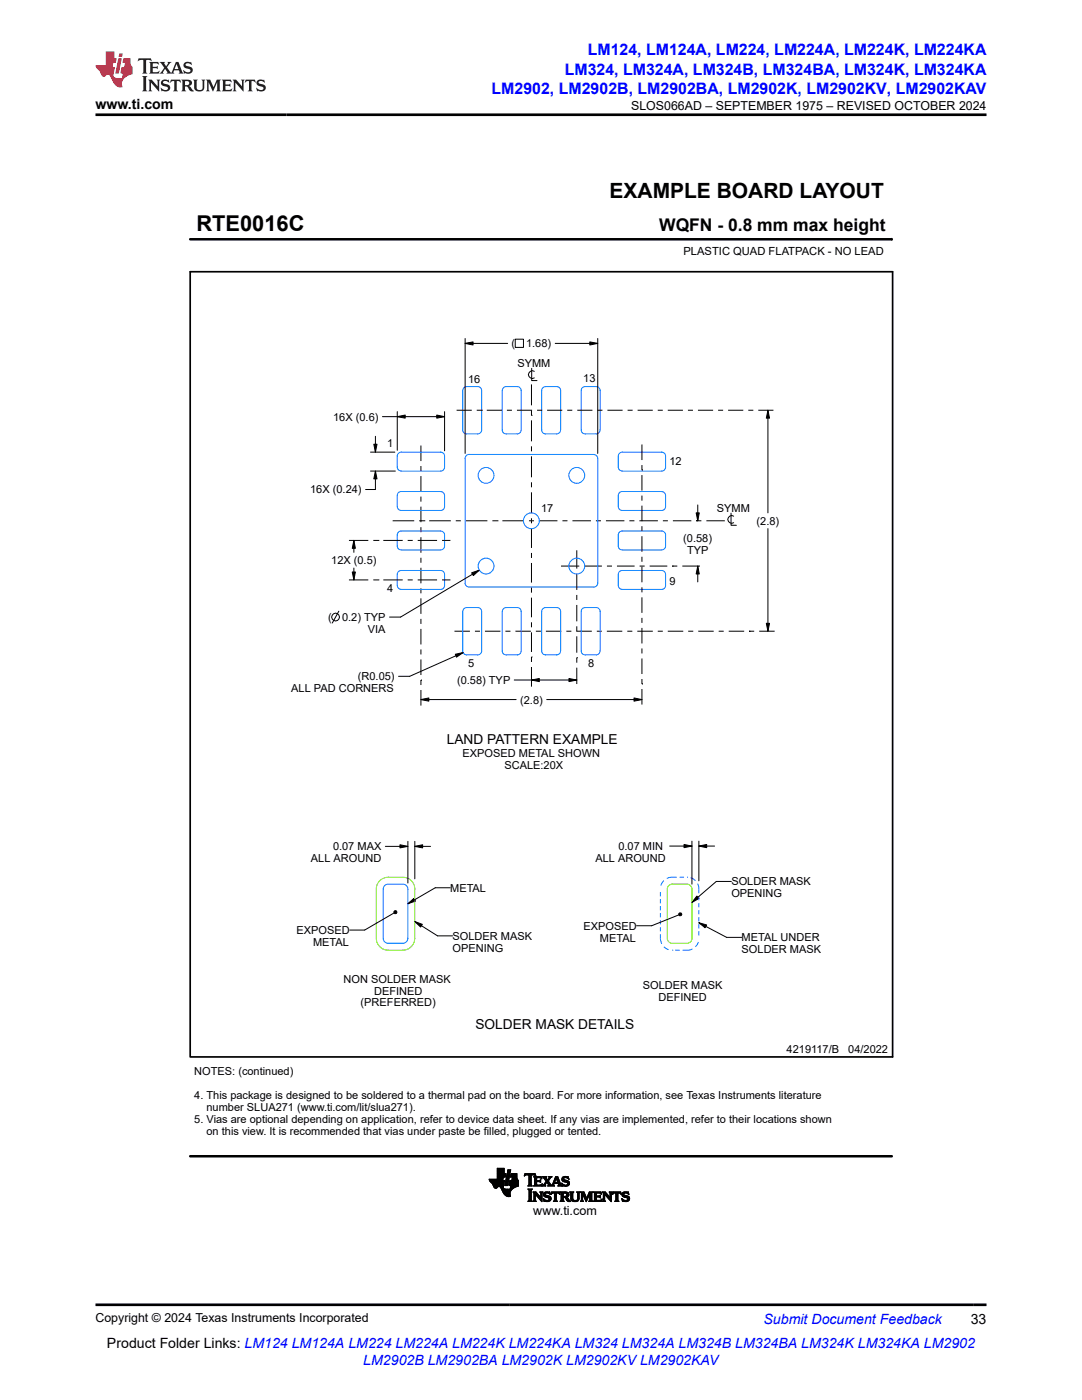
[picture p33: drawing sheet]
<svg xmlns="http://www.w3.org/2000/svg" width="216mm" height="279mm" viewBox="0 0 216 279" stroke-linecap="round" stroke-linejoin="round" font-family="sans-serif">
<defs><g id="words">
<text font-size="4.4" x="39.2" y="46.2">RTE0016C</text>
<text font-size="4.2" x="121.6" y="39.5">EXAMPLE BOARD LAYOUT</text>
<text font-size="3.5" x="131.5" y="46.2">WQFN - 0.8 mm max height</text>
<g font-size="3.2" fill="#00f">
<text x="117.3" y="11.1">LM124, LM124A, LM224, LM224A, LM224K, LM224KA</text>
<text x="112.7" y="14.9">LM324, LM324A, LM324B, LM324BA, LM324K, LM324KA</text>
<text x="98.1" y="18.7">LM2902, LM2902B, LM2902BA, LM2902K, LM2902KV, LM2902KAV</text>
</g>
<g font-size="2.8">
<text x="19" y="21.8">www.ti.com</text>
<text x="21.4" y="269">Product Folder Links: LM124 LM124A LM224 LM224A LM224K LM224KA LM324 LM324A LM324B LM324BA LM324K LM324KA LM2902</text>
<text x="193.7" y="264.2">33</text>
</g>
<g font-size="2.8" fill="#00f">
<text x="152.4" y="264.2">Submit Document Feedback</text>
<text x="72.5" y="272.4">LM2902B LM2902BA LM2902K LM2902KV LM2902KAV</text>
</g>
<g font-size="2.7">
<text x="89.2" y="148.6">LAND PATTERN EXAMPLE</text>
<text x="94.9" y="205.4">SOLDER MASK DETAILS</text>
</g>
<g font-size="2.5">
<text x="125.9" y="21.9">SLOS066AD – SEPTEMBER 1975 – REVISED OCTOBER 2024</text>
<text x="106.4" y="242.5">www.ti.com</text>
<text x="19" y="263.9">Copyright © 2024 Texas Instruments Incorporated</text>
</g>
<g font-size="2.2">
<text x="136.4" y="50.9">PLASTIC QUAD FLATPACK - NO LEAD</text>
<text x="102.1" y="69.3">(</text>
<text x="105" y="69.3">1.68)</text>
<text x="93.4" y="76.4">16</text>
<text x="103.3" y="73.2">SYMM</text>
<text x="116.4" y="76.3">13</text>
<text x="66.5" y="83.9">16X (0.6)</text>
<text x="77.3" y="89.3">1</text>
<text x="133.6" y="92.8">12</text>
<text x="61.9" y="98.5">16X (0.24)</text>
<text x="108" y="102.2">17</text>
<text x="143" y="102.1">SYMM</text>
<text x="151" y="104.7">(2.8)</text>
<text x="66.1" y="112.6">12X (0.5)</text>
<text x="136.4" y="108.2">(0.58)</text>
<text x="137.1" y="110.5">TYP</text>
<text x="77.3" y="118.1">4</text>
<text x="133.6" y="116.7">9</text>
<text x="65.4" y="123.9">(</text>
<text x="68.3" y="123.9">0.2) TYP</text>
<text x="73.4" y="126.3">VIA</text>
<text x="71.4" y="135.8">(R0.05)</text>
<text x="91.2" y="136.5">(0.58) TYP</text>
<text x="93.5" y="133.1">5</text>
<text x="117.4" y="133.2">8</text>
<text x="58.1" y="138.1">ALL PAD CORNERS</text>
<text x="103.8" y="140.4">(2.8)</text>
<text x="92.3" y="151">EXPOSED METAL SHOWN</text>
<text x="100.6" y="153.4">SCALE:20X</text>
<text x="62" y="172.1">ALL AROUND</text>
<text x="66.4" y="169.7">0.07 MAX</text>
<text x="118.8" y="172">ALL AROUND</text>
<text x="123.4" y="169.6">0.07 MIN</text>
<text x="89.8" y="178">METAL</text>
<text x="145.9" y="176.7">SOLDER MASK</text>
<text x="145.9" y="179.1">OPENING</text>
<text x="116.4" y="185.5">EXPOSED</text>
<text x="59.2" y="186.4">EXPOSED</text>
<text x="62.5" y="188.8">METAL</text>
<text x="90.3" y="187.6">SOLDER MASK</text>
<text x="90.3" y="189.9">OPENING</text>
<text x="119.7" y="187.9">METAL</text>
<text x="148" y="187.9">METAL UNDER</text>
<text x="148" y="190.2">SOLDER MASK</text>
<text x="68.6" y="196.1">NON SOLDER MASK</text>
<text x="128.3" y="197.4">SOLDER MASK</text>
<text x="72" y="200.8">(PREFERRED)</text>
<text x="74.6" y="198.5">DEFINED</text>
<text x="131.4" y="199.7">DEFINED</text>
<text x="38.8" y="214.6">NOTES: (continued)</text>
<text x="157" y="210.1">4219117/B</text>
<text x="169.3" y="210.1">04/2022</text>
<text x="38.8" y="219.3">4. This package is designed to be soldered to a thermal pad on the board. For more information, see Texas Instruments literature</text>
<text x="41.2" y="221.7">number SLUA271 (www.ti.com/lit/slua271).</text>
<text x="38.8" y="224.1">5. Vias are optional depending on application, refer to device data sheet. If any vias are implemented, refer to their locations shown</text>
<text x="41.2" y="226.4">on this view. It is recommended that vias under paste be filled, plugged or tented.</text>
</g>
</g></defs>
<g fill="none" stroke="#000" stroke-width=".2">
<path d="M37.9 47.8h140.1M178 47.6v.4M92.8 68.5l1.6-.3v.7zM92.8 67.6v22.9M92.8 68.5h8.5M102.8 67.7h1.7v1.6h-1.7zM106.1 76.7v4.2M106.1 73.5v2.5h1.1M106.6 74.1a.77 .77 0 0 0-1.2 .7 .77 .77 0 0 0 1.2 .6M110.8 68.5h8.5M117.7 68.2l1.6 .3-1.6 .4zM119.3 67.6v22.9"/>
<path d="M73.9 94h5M73.9 90.2h4.9M74.6 88.7h.6l-.3 1.5zM74.9 94l.3 1.6h-.6zM74.9 87.1v3.1M74.9 94v3.7h-2M76.3 83.2h12.4M79.3 83.2l1.5-.4v.7zM79.3 82.2v7.7M84 88.9v3.1M84 93v1M84 95v3.1"/>
<path d="M84 99.1v1M87.1 82.8l1.6 .4-1.6 .3zM88.7 82.2v7.8M91.1 81.9h3M95.1 81.9h1M96.1 81.9h.1M97.1 81.9h3.1M101.2 81.9h1M103.2 81.9h3M106.1 82.9h.1M106.1 81.9v1M106.1 83.9v4.2"/>
<path d="M106.1 89.1v1M106.1 91.1v4.2M106.1 96.3v1M106.1 98.3v4.1M107.2 81.9h1M109.2 81.9h3M113.2 81.9h1M115.2 81.9h3M119.2 81.9h1M121.2 81.9h3M125.2 81.9h1M127.2 81.9h3.1"/>
<path d="M128.1 93.8h.1M128.1 88.7v3.1M128.1 92.8v1M128.1 94.8v3.1M128.1 98.9v1M131.3 81.9h1M133.3 81.9h3M137.3 81.9h1M139.3 81.9h3M143.3 81.9h1M145.3 81.9h3M149.3 81.9h1"/>
<path d="M151.3 81.9h3M153.2 81.9l.4 1.6h-.7zM153.2 81.9v20.5M69.6 115.7h3.9M69.6 107.9h3.9M70.3 114.2h.6l-.3 1.5zM70.6 107.9l.3 1.5h-.6zM70.6 107.9v2.3M70.6 113.4v2.3M74.5 115.7h1M74.5 107.9h1M75.5 115.7h.1"/>
<path d="M75.5 107.9h.1M76.5 115.7h3.8M76.5 107.9h3.8M78.3 103.9h4.3M81.3 115.7h1M81.3 107.9h1M83.3 115.7h3.9M83.3 107.9h3.9M83.6 103.9h1M84 101.1v3.1M84 105.2v1M84 107.2v3.1"/>
<path d="M84 111.3v1M84 113.3v3.1M84 117.4v1M84 119.4v3.1M84.6 103.9h.1M85.6 103.9h4.3M88.2 115.7h1.7M88.2 107.9h1.7M90.9 103.9h1M92.9 103.9h4.3M94.1 114.3l1.5-.5-1.2 1.1zM95.6 113.8l-15.7 9.4h-2.2"/>
<path d="M98.2 103.9h1M99.2 103.9h.1M100.3 103.9h4.3M105.6 103.9h1M106.1 103.4v1M106.1 105.4v4M106.1 110.4v1M106.1 112.4v3.9M106.1 117.3v1M106.1 119.3v3.9M107.6 103.9h3.6M112 113h3.6"/>
<path d="M112.2 103.9h1M114.2 103.9h3.7M115.1 109.8v3.7M115.1 114.5v3.2M115.1 118.7v1M116.6 113h3.5M118.9 103.9h1M120.9 103.9h3.7M121.1 113h1M123.1 113h3.5M125.6 103.9h1M127.6 103.9h3.7"/>
<path d="M127.6 113h1M128.1 100.9v3.1M128.1 105v1M128.1 107v3.1M128.1 111.1v1M128.1 113.1v3.1M128.1 117.2v1M128.1 119.2v3.1M129.6 113h3.6M132.3 103.9h1M134.2 113h.1M134.2 113h1"/>
<path d="M134.3 103.9h3.7M136.2 113h3.5M138.9 102.4h.6l-.3 1.5zM139 103.9h.1M139 103.9h1M139.2 113l.3 1.6h-.6zM139.2 100.8v3.1M139.2 113v3.1M141 103.9h3.6M145.9 102.4v2.4h1M146.4 103a.77 .77 0 0 0-1.2 .7 .77 .77 0 0 0 1.2 .6M153.2 105.5v20.5"/>
<path d="M67.6 122l-1.3 2.3M84 139.6l1.6-.3v.6zM84 135.7h.1M84 123.5v1M84 125.5v3.1M84 129.6v1M84 131.6v3.1M84 135.7v1M84 137.7v3.1M84 139.6h19M90.7 126h3.1M90.8 130.6l1.6-.4-1.3 1z"/>
<path d="M92.4 130.2l-10.7 4.8h-2.2M94.8 126h1M96.8 126h3.1M100.9 126h1M102.6 135.7h12.5M102.9 126h3M106.1 135.7l1.5-.3v.6zM106.1 131.1h.1M106.1 124.2v1M106.1 126.2v3.9M106.1 131.1v1M106.1 133.1v3.9"/>
<path d="M106.9 126h1M108.9 126h3.1M109.1 139.6h19M113 126h1M113.5 135.4l1.6 .3-1.6 .3zM115 126h3.1M115.1 131.3h.1M115.1 120.7v3.3M115.1 125v1M115.1 127v3.3M115.1 131.3v1M115.1 133.3v3.2"/>
<path d="M119.1 126h1M121.1 126h3.1M125.2 126h1M126.5 139.3l1.6 .3-1.6 .3zM127.2 126h3.1M128.1 136.5h.1M128.1 123.3v1M128.1 125.3v3.1M128.1 129.4v1M128.1 131.4v3.1M128.1 135.5v1M128.1 137.5v3.1"/>
<path d="M131.3 126h1M133.3 126h3M137.3 126h1M139.3 126h3.1M143.4 126h1M145.4 126h3.1M149.5 126h.1M149.5 126h1M151.5 126h3.1M152.9 124.4h.7l-.4 1.6zM76.9 168.9h4.5M79.8 168.6l1.6 .3-1.6 .3z"/>
<path d="M81.4 167.9v8.3M82.8 168.9l1.5-.3v.6zM82.8 167.9v7.5M82.8 168.9h3.1M89.8 177.2h-3l-5.4 3.2M133.6 168.9h4.5M136.5 168.5l1.6 .4-1.6 .3zM138.1 167.9v8.6M139.1 178.8l.4 .5-1.4 .8zM139.5 168.9l1.5-.4v.7zM139.5 167.9v7.9M139.5 168.9h3.1"/>
<path d="M145.9 175.9h-3l-4.8 4.2M78.6 181.9l.2-.2 .3 .1 .1 .3-.1 .2-.3 .1-.2-.2zM78.6 182.2l-5.8 3.4h-3M81.4 180.4l1.2-1.1 .3 .5zM82.8 183.9l1.5 .6-.4 .5zM82.8 183.9l4.5 2.9h3M135.4 182.6l-5.4 2.2h-3M135.5 182.3l.2-.1h.2l.2 .3-.2 .2-.2 .1-.2-.2zM139.5 184.2l1.5 .4-.3 .6zM139.5 184.2l5.5 2.9h3M97.6 235.4h2.7M97.6 235.5h2.7"/>
<path d="M97.7 235.6h2.6M97.7 235.6h3M97.7 235.7h3M97.8 235.8h2.9M97.8 235.8h2.8M97.9 235.9h2.7M98 236h2.6M98.1 236.1h2.5M98.2 236.2h2.4M98.2 236.3h2.4M98.3 236.3h2.3M98.3 236.4h2.2"/>
<path d="M98.4 236.4h2.1M98.4 236.5h2.1M98.4 236.6h2.1M98.5 236.7h2M98.5 236.8h2M98.5 236.8h.9M98.5 236.9h.8M98.6 236.9h.7M98.6 237h.6M98.7 237.1h.4M98.8 237.1h.2M99.2 235.3h1.2"/>
<path d="M99.2 235.2h1.2M99.2 235.1h1.2M99.2 235h1.2M99.2 234.2h1.8l-.2 .7h-1.6M99.2 234.9h1.6M99.2 234.8h1.6M99.2 234.8h1.7M99.2 234.7h1.7M99.2 234.6h1.7M99.2 234.5h1.7M99.2 234.4h1.7M99.2 234.3h1.7"/>
<path d="M99.2 234.3h1.8M99.2 234.1h1.4M99.2 234h1.4M99.2 233.9h1.4M99.2 233.8h1.4M99.2 233.7h1.4M99.2 233.6h1.4M99.2 233.5h1.4M99.2 233.4h1.4M99.2 233.3h1.4M99.2 233.2h1.4M99.7 236.8h.7"/>
<path d="M99.8 236.9h.6M99.9 236.9h.5M99.9 237h.5M100 237.1h.5M100 237.2h.5M100.1 237.3h.5M100.1 237.3h.9M100.1 237.4h2.1M100.1 237.4h2M100.2 237.5h1.8M100.2 237.6h1.8M100.3 237.7h1.6"/>
<path d="M100.3 237.8h1.6M100.3 237.8h1.5M100.3 235.4l-2.7-.1 1.1 1.8 .3 .1 .4-.4h.4l.8 1.5 .6 .5h.7l-.1-.9 .6-.7M100.4 237.9h1.4M100.4 238h1.4M100.4 234.9l-.1 .7h.4l-.2 1M100.5 238.1h1.3M100.5 236.6l-.1 .5 .2 .2h1.6M100.5 238.2h1.3M100.6 238.3h1.2M100.6 234.2v-1h-1.4v2.1M100.7 238.4h1.1"/>
<path d="M100.8 236.6h.5M100.8 236.5h.5M100.8 236.4h.5M100.8 238.5h1M100.8 236.3h.6M100.8 236.2h.6M100.8 236.1h.6M100.9 236.1h.5M100.9 236h.5M100.9 238.6h.9M100.9 235.9h.5M100.9 235.8h.5"/>
<path d="M100.9 235.8h.6M100.9 235.7h.6M100.9 235.6h.6M101 238.6h.8M101 235.5h.5M101 235.4h.5M101 235.3h.5M101 235.3h.6M101 235.2h.6M101 235.1h.6M101.1 238.7h.8M101.1 235h.5"/>
<path d="M101.1 234.9h.5M101.1 234.8h.5M101.1 234.8h.6M101.1 234.7h.6M101.1 234.6h.6M101.2 234.5h.5M101.2 234.4h.5M101.2 238.8h.7M101.2 234.3h.5M101.2 234.2h.6l-.5 2.4h-.6zM101.2 234.3h.6M101.3 233.9h.5"/>
<path d="M101.3 233.8h.5M101.3 233.8h.6M101.3 233.7h.6M101.3 233.6h.6M101.4 233.5h.5l-.1 .5h-.5zM101.4 233.5h.5M101.5 238.8h.1M101.6 236.5h1.9M101.6 236.4h1.9M101.6 236.3v.3h.3l-.1 .7M101.6 236.6h1.9M101.6 236.3h1.9"/>
<path d="M101.6 236.2h1.9M101.6 236.1h1.9M101.6 236h1.9M101.7 235.9h1.8M101.7 235.8h1.8M101.7 235.7h1.8M101.7 235.6h1.8M101.8 237.3h.5M101.8 237.2h.6M101.8 237.1h.7M101.8 237.1h.8M101.9 237h.8"/>
<path d="M101.9 236.9h.9M101.9 236.9h1M101.9 234.9h1.2M101.9 234.8h1.2M101.9 236.8h1.2M101.9 236.8h1.4M101.9 236.7h1.6M101.9 234.7h1.2M101.9 234.6h1.2M101.9 236.6h1.6M101.9 234.5h1.2M102 234.4h1.1"/>
<path d="M102 234.3h1.1M102 234.2h1.1v.7h-1.2zM102.1 235.6h1.3M102.2 235.5h1.2M102.2 235.4h1.1M102.2 235.3h1M102.2 235.2h1M102.2 235.1h1M102.2 235.1h.9M102.3 234.9l-.2 .7h-.4l-.1 .7M102.3 235h.8M103.1 234.9l.4 .7v1.1"/>
<path d="M103.5 236.7l-1.1 .5M104.6 234.7l.4-.2h.5l.1 1.9M104.6 234.7l.2-.5h2l.1 .5-.3-.2-.6 .1v1.8M104.6 234.6h.1M104.7 234.5h.2M104.7 234.5h2.2M104.7 234.4h2.1M104.7 234.3h2.1M105.4 239.8h.8M105.4 236.7h.8M105.4 237.4h.8M105.5 239.7h.6"/>
<path d="M105.5 236.6h.5M105.5 237.5h.6M105.5 236.5h.5M105.5 234.5h.5M105.6 236.4l-.2 .3M105.6 239.6h.4M105.6 236.4h.4M105.6 236.3h.4M105.6 236.2h.4M105.6 236.1h.4M105.6 236h.4M105.6 235.9h.4"/>
<path d="M105.6 235.8h.4M105.6 235.7h.4M105.6 235.6h.4M105.6 235.5h.4M105.6 235.4h.4M105.6 235.3h.4M105.6 235.2h.4M105.6 235.1h.4M105.6 235h.4M105.6 234.9h.4M105.6 234.8h.4M105.6 234.7h.4"/>
<path d="M105.6 234.6h.4M105.6 239.5v-2l-.2-.2h.8l-.2 .2v2M105.6 239.5l-.2 .3h.8l-.2-.3M105.6 239.5h.4M105.6 239.4h.4M105.6 239.3h.4M105.6 239.2h.4M105.6 239.1h.4M105.6 239h.4M105.6 238.9h.4M105.6 238.8h.4M105.6 238.7h.4"/>
<path d="M105.6 238.6h.4M105.6 238.5h.4M105.6 238.4h.4M105.6 238.3h.4M105.6 238.2h.4M105.6 238.1h.4M105.6 238h.4M105.6 237.9h.4M105.6 237.8h.4M105.6 237.7h.4M105.6 237.6h.4M105.6 237.5h.4"/>
<path d="M106 236.4l.2 .3M106.4 239.8h.6M106.4 237.9h.6M106.5 238h.5M106.5 236.7h1.6M106.5 239.7h.4M106.5 238.1h.6M106.6 239.5l-.2 .3h.6l-.2-.3M106.6 239.6h.2M106.6 239.5h.2M106.6 239.4h.2M106.6 239.3h.2"/>
<path d="M106.6 239.2h.2M106.6 239.1h.2M106.6 239h.2M106.6 238.9h.2M106.6 238.8h.2M106.6 238.7h.2M106.6 238.6h.2M106.6 238.5h.2M106.6 238.4h.2M106.6 238.3h.7M106.6 238.2h.6M106.6 234.9h1.4"/>
<path d="M106.6 236.6h1.5M106.7 235h1.3M106.7 236.4l-.2 .3M106.7 235.6h1l.2-.1v.5l-.2-.2-1 .1M106.7 236.5h.4M106.7 236.4h.4M106.7 236.3h.4M106.7 236.2h.4M106.7 236.1h.4M106.7 236h.4M106.7 235.8h1.2M106.7 235.7h1.2"/>
<path d="M106.7 235.5h.4M106.7 235.4h.4M106.7 235.3h.4M106.7 235.2h.4M106.7 235.1h.4M106.7 234.5h.2M106.8 238.4h.1M106.8 238.4l1.4 1.4v-1.7l.1-.2h-.6l.2 .2v.9M106.8 234.6h.1M106.8 238.4v1.1M106.9 238.4h.5M107 238.5h.5"/>
<path d="M107 238.6h.6M107.1 235.8v.7h.8l.3-.3-.1 .5h-1.6M107.1 238.7h.6M107.2 238.8h.5M107.3 238.9h.5M107.3 239h.9M107.4 239h.8M107.5 239.1h.7M107.6 239.2h.6M107.7 239.3h.5M107.7 235.6h.2M107.7 239.4h.5"/>
<path d="M107.7 237.9h.6M107.8 235.9h.1M107.8 239.5h.4M107.8 236.5h.3M107.8 235.5h.1M107.8 236h.1M107.8 235.1h.3M107.8 238h.4M107.9 239.6h.3M107.9 239l-1-1.1h-.5l.2 .2v1.4M107.9 239h.1M107.9 238.1h.3"/>
<path d="M107.9 238.9h.3M107.9 238.8h.3M107.9 238.7h.3M107.9 238.6h.3M107.9 238.5h.3M107.9 238.4h.3M107.9 238.3h.3M107.9 238.2h.3M108 239.7h.2M108 235.2h.1M108 236.4h.2M108 239.8h.2"/>
<path d="M108.1 235.3h.1M108.1 235.3l-.4-.3-.6 .1v.5M108.1 235.3l-.1-.5h-1.5l.2 .2v1.4M108.1 236.3h.1M108.2 236.7h.7M108.3 234.9h.7M108.4 236.6h.4M108.4 239.3h.2M108.4 235h.6M108.4 239.4h.3M108.4 238.4h.4M108.5 238.5h.4"/>
<path d="M108.5 238.3h.3M108.5 236.5h.3M108.5 239.5h.3M108.5 238.6h.8M108.5 235.1h.5M108.5 239.6h.6M108.5 238.2h.4M108.5 239.7h1.3M108.5 238.7h1.1M108.5 239.8h.2M108.5 236.4h.3M108.5 235.2h.5"/>
<path d="M108.6 238.1h1.2M108.6 238.8h1.2M108.6 236.3h.3M108.6 235.3h.5M108.7 238h1M108.7 236.2h.2M108.7 235.3h.5M108.7 236.1h.3M108.7 238.9h1.2M108.7 235.4h.5M108.8 236h.2M108.8 235.5h.8"/>
<path d="M108.8 239.8h.8M108.8 237.9h.6M108.8 236h.8M108.9 235.6h.6M108.9 236.7l-.1-.2 .3-.6 .4 .6-.2 .2M108.9 235.9h.6M108.9 235.7h.5M109 235.8l-.6 .8-.2 .1M109 235.8h.5M109 239h.9M109.2 236h.5M109.2 236.1h.5"/>
<path d="M109.3 239.6h.6M109.3 236.2h.5M109.3 236.7h1.3M109.4 236.3h.4M109.4 235.4h.2M109.4 239h.6M109.4 235.7l.8-.9h-.7l.1 .2-.3 .5-.3-.5 .1-.2h-.9l.8 1M109.4 236.4h.5M109.4 235.3h.3M109.4 235.7l.5 .7M109.5 238.2h.3M109.5 236.6h.6"/>
<path d="M109.5 236.5h.5M109.5 235.3h.2M109.5 239.5h.4M109.5 239.1h.5M109.5 235.2h.3M109.6 234.9h.5M109.6 239.4h.4M109.6 235.1h.3M109.6 239.3h.4M109.6 239.2h.4M109.6 238.3h.2M109.6 237.9h.1"/>
<path d="M109.6 235h.3M109.7 238.3h.1M109.8 238.4l-.5-.3-.5 .1v.3l1 .3 .2 .4M109.8 238.4l-.1-.5h-1l-.2 .4v.4l1 .4 .1 .3-.5 .2-.7-.4 .2 .6h.4l.7-.1 .3-.5M109.9 236.4l.2 .2 .1-.1 .7-1.7h.4l.6 1.7 .2 .2M109.9 238.3h.1M109.9 238.4l.2-.5h1.5l.2 .5M110 238.3h.1M110 238.2h.2M110 238.1h1.7M110.1 238h1.5M110.1 237.9h1.5"/>
<path d="M110.1 236.6h.4M110.2 236.5h.3M110.3 236.4h.2M110.3 236.3h.2M110.3 236.2h1.5M110.4 236.1h1.4M110.4 236h1.4M110.4 236h1.3M110.4 239.8h.8M110.5 235.9h.2M110.5 236.4v.2l.1 .1M110.5 235.8h.3"/>
<path d="M110.5 235.7h.3M110.6 235.6h.2M110.6 239.7h.5M110.6 235.5h.3M110.6 236.2l-.1 .2M110.6 238.2l-.3-.1-.4 .3M110.6 239.5l-.2 .3h.8l-.2-.3M110.6 239.6h.4M110.6 239.5h.4M110.6 239.4h.4M110.6 239.3h.4M110.6 239.2h.4"/>
<path d="M110.6 239.1h.4M110.6 239h.4M110.6 238.9h.4M110.6 238.8h.4M110.6 238.7h.4M110.6 238.6h.4M110.6 238.5h.4M110.6 238.4h.4M110.6 238.3h.4M110.6 238.2h.4M110.6 235.4h.3M110.7 235.3h.2"/>
<path d="M110.7 236l.3-.9 .3 .9M110.7 235.3h.3M110.7 235.2h.7M110.8 235.1h.6M110.8 235h.6M110.8 234.9h.5M111 238.2l.1-.1h.3l.4 .3M111 238.3h-.4v1.2M111 235.3h.5M111 238.2v1.3M111.1 235.3h.4M111.1 235.4h.4"/>
<path d="M111.1 235.5h.5M111.2 235.6h.4M111.2 235.7h.4M111.2 235.8h.5M111.3 235.9h.4M111.3 236.7h.8M111.4 236.2l.1 .2M111.4 236.3h.5M111.5 236.4l-.2 .3M111.5 236.4h.4M111.5 238.2h.2M111.5 236.6h.5"/>
<path d="M111.5 236.5h.4M111.6 238.3h.1M111.7 238.3h.1M111.8 239.8h.8M111.8 237.9h1.2M111.9 238h1.4M111.9 239.7h.5M112 239.6h.4M112 238.1h1.4M112 239.5l-.2 .3h.8l-.2-.3M112 239.5h.4M112 239.4h.4"/>
<path d="M112 239.3h.4M112 239.2h.4M112 239.1h.4M112 239h.4M112 239h1.1M112 238.9h1.2M112 238.8h1.4M112 238.7h.4M112 238.6h.4M112 238.5h.4M112 238.4h.4M112 238.3h.4"/>
<path d="M112 238.2h.4M112.1 236.2h.1M112.1 236.1h.1M112.1 236.3h.2M112.1 235.4h.5M112.1 235.3h.4M112.1 236.4h.3M112.1 235.5h.7M112.2 236.5h.4M112.2 235.2h.3M112.2 236.6h1.3M112.2 235.6h1"/>
<path d="M112.2 236.7h.1M112.2 235.1h.4M112.2 235.7h1.2M112.3 235h1.1M112.4 235.8h1.1M112.4 234.9h1M112.4 239.5v-.5h.3l.6 .8h.6M112.4 238.3v-.2l.7 .1v.4l-.4 .2M112.4 238.3v.5M112.4 236.7h.9M112.6 235.9h1M112.6 234.8h.4"/>
<path d="M112.8 236.8h.2M112.8 239h.5M112.9 239.1h.4M112.9 239.2h.5M113 239.3h.5M113 238.2h.5M113 236h.6M113 238.7h.5M113 239.4h.5M113 238.9h.1M113 238.9l.5-.3-.1-.6-.5-.1h-1.1l.2 .2v1.4M113 238.9l.9 .9"/>
<path d="M113 239.5h.6M113.1 238.6h.4M113.1 238.3h.4M113.1 238.5h.4M113.1 236.5h.4M113.1 235.1h.4M113.1 239.6h.5M113.1 238.4h.4M113.2 239.7h.5M113.2 236h.4M113.2 236.4h.4M113.3 236.3h.3"/>
<path d="M113.3 236.1h.3M113.3 235.2h.2M113.3 236.2h.3M113.3 239.8h.6M113.4 235.3h.1M113.5 235.3h.1M113.5 235.3l-.5-.3-.4 .1-.1 .1v.2l1.1 .4v.5l-.2 .3-.4 .2-.8-.1-.1-.5M113.5 235.3l-.1-.5-1 .1-.3 .3 .1 .4 1 .4 .1 .3-.2 .2h-.3l-.7-.3M113.7 237.9h.8M113.8 238h.6M113.9 238.1h.4M113.9 239.2h.4"/>
<path d="M113.9 239.1h.4M113.9 239h.4M113.9 238.9h.4M113.9 238.8h.4M113.9 238.7h.4M113.9 238.6h.4M113.9 238.5h.4M113.9 238.4h.4M113.9 238.3h.4M113.9 238.2h.4M113.9 239.3h.4M113.9 239.4h.5"/>
<path d="M114 239.5h.4M114 239.6h.7M114.1 239.7h1.3M114.3 239.1l.1 .3 .2 .2 .5-.1 .2-.4M114.3 239.1v-1l.2-.2h-.8l.2 .2v1.1M114.3 239.8h.9M115 239.6h.4M115.1 237.9h.6M115.2 239.5h.3M115.2 238h.4M115.2 239.4h.3M115.3 239.3h.2"/>
<path d="M115.3 238.1h.3M115.3 239.1v-1l-.2-.2h.6l-.1 .2v1M115.3 239.2h.3M115.3 239.1h.3M115.3 239h.3M115.3 238.9h.3M115.3 238.8h.3M115.3 238.7h.3M115.3 238.6h.3M115.3 238.5h.3M115.3 238.4h.3M115.3 238.3h.3"/>
<path d="M115.3 238.2h.3M115.6 239.1l-.2 .5-.4 .2-.9-.1-.2-.5M115.8 239.8h.6M115.8 237.9h.7M116 239.7h.3M116 238h.6M116 239.5v-1.4l-.2-.2h.7l.6 1.2 .5-1.2h.7l-.2 .2v1.4M116 239.5l-.2 .3h.6l-.1-.3M116 239.6h.3M116 239.5h.3M116 239.4h.3M116 239.3h.3"/>
<path d="M116 239.2h.3M116 239.1h.3M116 239h.3M116 238.9h.3M116 238.8h.3M116 238.7h.3M116 238.6h.3M116 238.5h.3M116 238.4h.3M116 238.3h.7M116 238.2h.7M116 238.1h.6"/>
<path d="M116.3 239.5v-1.2l.7 1.5 .7-1.5v1.2M116.3 238.4h.5M116.4 238.5h.4M116.4 238.6h.4M116.5 238.7h.4M116.5 238.8h.4M116.5 238.9h.5M116.6 239h.4M116.6 239.1h.7M116.7 239.2h.6M116.7 239.3h.5M116.8 239.4h.4"/>
<path d="M116.8 239.5h.4M116.8 239.6h.3M116.9 239.7h.2M116.9 239.8h.1M117.1 239h.2M117.1 239h.3M117.2 238.9h.2M117.2 238.8h.3M117.3 238.7h.2M117.3 238.6h.2M117.3 238.5h.3M117.4 238.4h.2"/>
<path d="M117.4 238.3h.7M117.5 238.2h.6M117.5 239.8h.8M117.5 238.1h.6M117.6 238h.6M117.6 237.9h.7M117.6 239.7h.5M117.7 239.6h.4M117.7 239.5l-.2 .3h.8l-.2-.3M117.7 239.5h.4M117.7 239.4h.4M117.7 239.3h.4"/>
<path d="M117.7 239.2h.4M117.7 239.1h.4M117.7 239h.4M117.7 238.9h.4M117.7 238.8h.4M117.7 238.7h.4M117.7 238.6h.4M117.7 238.5h.4M117.7 238.4h.4M118.4 239.8h1.6M118.4 237.9h1.5M118.5 238h1.5"/>
<path d="M118.6 239.7h1.4M118.6 239.6h1.5M118.6 238.1h1.4M118.6 238.3l1-.2 .4 .2M118.6 239.5h.4M118.6 239.4h.4M118.6 239.3h.4M118.6 239.2h.4M118.6 239.1h.4M118.6 239h.4M118.6 238.9h1.2M118.6 238.8h1.2"/>
<path d="M118.6 238.7h1.2M118.6 238.6h.4M118.6 238.5h.4M118.6 238.4h.4M118.6 238.3h.4M118.6 238.2h.4M119 238.2v.5M119.5 238.7l.3-.2v.5l-.2-.1h-.6v.6l.7 .1 .4-.3M119.7 239h.1M119.7 238.6h.1M119.8 238.2h.2M119.9 239.5h.2"/>
<path d="M119.9 238.3h.2M120 238.3l-.1-.4h-1.5l.2 .2v1.4M120 238.3h.1M120 239.4h.1M120.1 239.3h.1M120.1 239.3l-.1 .5h-1.6l.2-.3M120.2 239.8h.6M120.2 237.9h.6M120.3 238h.6M120.3 239.7h.4M120.4 238.1h.5M120.4 239.5l-.2 .3h.6l-.1-.3"/>
<path d="M120.4 239.6h.3M120.4 239.5h.3M120.4 239.4h.3M120.4 239.3h.3M120.4 239.2h.3M120.4 239.1h.3M120.4 239h.3M120.4 238.9h.3M120.4 238.8h.3M120.4 238.7h.3M120.4 238.6h.3M120.4 238.5h.3"/>
<path d="M120.4 238.4h.3M120.4 238.3h.8M120.4 238.3h.7M120.4 238.2h.6M120.7 238.4h.1M120.7 238.4l1.3 1.4v-1.7l.2-.2h-.6l.1 .2v.9M120.7 238.4v1.1M120.7 238.4h.6M120.8 238.5h.5M120.9 238.6h.5M120.9 238.7h.6M121 238.8h.6"/>
<path d="M121.1 238.9h.5M121.2 239h.8M121.3 239h.7M121.3 239.1h.7M121.4 239.2h.6M121.5 239.3h.5M121.6 239.4h.4M121.6 237.9h.6M121.6 239.5h.4M121.7 238h.4M121.7 239.6h.3M121.7 239h.1"/>
<path d="M121.7 239l-.9-1.1h-.6l.2 .2v1.4M121.7 238.9h.3M121.7 238.8h.3M121.7 238.7h.3M121.7 238.6h.3M121.7 238.5h.3M121.7 238.4h.3M121.7 238.3h.3M121.7 238.2h.3M121.7 238.1h.3M121.8 239.7h.2M121.9 239.8h.1"/>
<path d="M122.2 238.4l.1-.5h1.6l.1 .5M122.2 238.3h.1M122.2 238.3h.2M122.3 238.2h.2M122.3 238.1h1.6M122.3 238h1.6M122.3 237.9h1.6M122.7 239.8h.8M122.8 239.7h.5M122.9 239.6h.4M122.9 238.2h.4M122.9 238.2l-.4-.1-.3 .3"/>
<path d="M122.9 239.5l-.2 .3h.8l-.2-.3M122.9 239.5h.4M122.9 239.4h.4M122.9 239.3h.4M122.9 239.2h.4M122.9 239.1h.4M122.9 239h.4M122.9 238.9h.4M122.9 238.8h.4M122.9 238.7h.4M122.9 238.6h.4M122.9 238.5h.4"/>
<path d="M122.9 238.4h.4M122.9 238.3h.4M123.3 238.2l.1-.1h.3l.3 .3M123.3 238.3h-.4v1.2M123.3 238.2v1.3M123.7 238.2h.2M123.8 238.3h.2M123.9 238.3h.1M124.1 239.3h.1M124.1 239.4h.2M124.1 238.5h.5M124.1 238.4h.4"/>
<path d="M124.1 238.3h.4M124.1 239.5h.4M124.1 238.6h.8M124.2 239.6h.6M124.2 239.7h1.2M124.2 238.7h1.1M124.2 238.2h.3M124.2 239.8h.1M124.2 238.1h1.2M124.3 238.8h1.1M124.3 238h1.1M124.4 238.9h1.1"/>
<path d="M124.5 239.8h.8M124.5 237.9h.6M124.7 239h.9M125 239.6h.5M125 239h.6M125.1 238.2h.4M125.2 239.5h.4M125.2 239.1h.4M125.3 239.4h.3M125.3 239.3h.3M125.3 239.2h.3M125.3 237.9h.1"/>
<path d="M125.3 238.3h.2M125.4 238.3h.1M125.5 238.4l-.5-.3-.5 .2v.2l1 .3 .1 .4M125.5 238.4l-.1-.5-1.1 .1-.2 .3 .1 .4 1 .4 .1 .3-.6 .2-.6-.4 .1 .6h.5l.7-.1 .2-.5"/>
<circle cx="66.9" cy="123.2" r=".77"/>
</g>
<g fill="#000">
<path d="M92.8 68.5l1.6-.3v.7zM117.7 68.2l1.6 .3-1.6 .4zM74.6 88.7h.6l-.3 1.5zM74.9 94l.3 1.6h-.6zM79.3 83.2l1.5-.4v.7zM87.1 82.8l1.6 .4-1.6 .3zM153.2 81.9l.4 1.6h-.7zM70.6 107.9l.3 1.5h-.6zM70.3 114.2h.6l-.3 1.5zM94.1 114.3l1.5-.5-1.2 1.1zM139.2 113l.3 1.6h-.6zM138.9 102.4h.6l-.3 1.5z"/>
<path d="M84 139.6l1.6-.3v.6zM90.8 130.6l1.6-.4-1.3 1zM106.1 135.7l1.5-.3v.6zM113.5 135.4l1.6 .3-1.6 .3zM126.5 139.3l1.6 .3-1.6 .3zM152.9 124.4h.7l-.4 1.6zM79.8 168.6l1.6 .3-1.6 .3zM82.8 168.9l1.5-.3v.6zM136.5 168.5l1.6 .4-1.6 .3zM139.5 168.9l1.5-.4v.7zM78.6 181.9l.2-.2 .3 .1 .1 .3-.1 .2-.3 .1-.2-.2zM81.4 180.4l1.2-1.1 .3 .5z"/>
<path d="M82.8 183.9l1.5 .6-.4 .5zM135.5 182.3l.2-.1h.2l.2 .3-.2 .2-.2 .1-.2-.2zM139.1 178.8l.4 .5-1.4 .8zM139.5 184.2l1.5 .4-.3 .6z"/>
</g>
<path d="M37.9 54.2h140.2v156.7h-140.2z" fill="none" stroke="#000" stroke-width=".34"/>
<path d="M37.9 47.8h140.1M37.9 230.8h140.1" fill="none" stroke="#000" stroke-width=".5"/>
<g fill="none" stroke="#0080ff" stroke-width=".2">
<path d="M92.6 77.4l.5-.2h2.2a.78 .78 0 0 1 .8 .7v7.9a.78 .78 0 0 1-.8 .8h-2.2a.78 .78 0 0 1-.8-.8v-7.9zM80 94a.78 .78 0 0 1-.7-.8v-2.2a.78 .78 0 0 1 .7-.8h7.9a.78 .78 0 0 1 .8 .8v2.2a.78 .78 0 0 1-.8 .8h-7.9M87.9 98.1h-7.9a.78 .78 0 0 0-.7 .8v2.2a.78 .78 0 0 0 .7 .8h7.9a.78 .78 0 0 0 .8-.8v-2.2a.78 .78 0 0 0-.8-.8M93 90.9l.6-.2h24.9a.78 .78 0 0 1 .8 .8v24.9a.78 .78 0 0 1-.8 .8h-24.9a.78 .78 0 0 1-.8-.8v-24.9zM101 86.6a.78 .78 0 0 1-.8-.8v-7.9a.78 .78 0 0 1 .8-.7h2.2a.78 .78 0 0 1 .8 .7v7.9a.78 .78 0 0 1-.8 .8h-2.2M111.9 85.8a.78 .78 0 0 1-.8 .8h-2.2a.78 .78 0 0 1-.8-.8v-7.9a.78 .78 0 0 1 .8-.7h2.2a.78 .78 0 0 1 .8 .7v7.9M119.7 85.8a.78 .78 0 0 1-.7 .8h-2.2a.78 .78 0 0 1-.8-.8v-7.9a.78 .78 0 0 1 .8-.7h2.2a.78 .78 0 0 1 .8 .7v7.9M124.2 94a.78 .78 0 0 1-.8-.8v-2.2a.78 .78 0 0 1 .8-.8h7.8a.78 .78 0 0 1 .8 .8v2.2a.78 .78 0 0 1-.8 .8h-7.8M132 98.1h-7.8a.78 .78 0 0 0-.8 .8v2.2a.78 .78 0 0 0 .8 .8h7.8a.78 .78 0 0 0 .8-.8v-2.2a.78 .78 0 0 0-.8-.8M79.5 106.2l.5-.2h7.9a.78 .78 0 0 1 .8 .8v2.2a.78 .78 0 0 1-.8 .8h-7.9a.78 .78 0 0 1-.7-.8v-2.2zM79.5 114.1l.5-.2h7.9a.78 .78 0 0 1 .8 .7v2.3a.78 .78 0 0 1-.8 .7h-7.9a.78 .78 0 0 1-.7-.8v-2.2zM123.6 106.2l.6-.2h7.8a.78 .78 0 0 1 .8 .8v2.2a.78 .78 0 0 1-.8 .8h-7.8a.78 .78 0 0 1-.8-.8v-2.2z"/>
<path d="M123.6 114.1l.6-.2h7.8a.78 .78 0 0 1 .8 .7v2.3a.78 .78 0 0 1-.8 .7h-7.8a.78 .78 0 0 1-.8-.8v-2.2zM92.6 121.5l.5-.2h2.2a.78 .78 0 0 1 .8 .7v7.9a.78 .78 0 0 1-.8 .8h-2.2a.78 .78 0 0 1-.8-.8v-7.9zM101 130.7a.78 .78 0 0 1-.8-.8v-7.9a.78 .78 0 0 1 .8-.7h2.2a.78 .78 0 0 1 .8 .7v7.9a.78 .78 0 0 1-.8 .8h-2.2M111.9 129.9a.78 .78 0 0 1-.8 .8h-2.2a.78 .78 0 0 1-.8-.8v-7.9a.78 .78 0 0 1 .8-.7h2.2a.78 .78 0 0 1 .8 .7v7.9M119.7 129.9a.78 .78 0 0 1-.7 .8h-2.2a.78 .78 0 0 1-.8-.8v-7.9a.78 .78 0 0 1 .8-.7h2.2a.78 .78 0 0 1 .8 .7v7.9M131.8 178v.9M131.8 179.4v.9M132.5 175.8l-.6 .9M135 175.1h-1.3l-.6 .2M135.6 175.1h.9M137.1 175.1h.1M137.8 175.2l1 .6"/>
<path d="M139.2 176.4l.2 .6 .1 1.3M139.5 178.8v.9M81.4 187.3a.98 .98 0 0 1-1 1h-3a.98 .98 0 0 1-.9-1v-10.1l.2-.5 .5-.2h3.2a.98 .98 0 0 1 1 .9v9.9M131.8 186.4v1l.2 1M131.8 180.8v.9M131.8 182.2v.9M131.8 183.6v.9M131.8 185v.9M132.5 189l.9 .5M134.1 189.6h.1M134.7 189.6h.9M138.2 189.4l-.7 .2h-1.3"/>
<path d="M139.4 188l-.6 1M139.5 180.2v.9M139.5 181.6v.9M139.5 183v.9M139.5 184.4v.9M139.5 185.8v.9"/>
<circle cx="97" cy="94.9" r="1.58"/>
<circle cx="115.1" cy="94.9" r="1.58"/>
<circle cx="97" cy="113" r="1.58"/>
<circle cx="106" cy="103.9" r="1.58"/>
<circle cx="115.1" cy="113" r="1.58"/>
</g>
<path d="M75.8 175.8l.6-.5 .7-.2h3.3a2.36 2.36 0 0 1 2.4 2.3l-.1 9.9a2.36 2.36 0 0 1-2.3 2.3h-3a2.36 2.36 0 0 1-2.3-2.3v-9.8l.1-.8zM133.4 176.7l.7-.2h3a.98 .98 0 0 1 1 .9v9.9a.98 .98 0 0 1-1 1h-3a.98 .98 0 0 1-.9-1v-9.9z" fill="none" stroke="#6ef200" stroke-width=".2"/>
<path d="M27.7 11.6l-.2 .6 .5-.2h.6v.1v2.2l-.2 .4h1l-.2-.4v-2.2v-.1h.5l.5 .2-.1-.6zM29.8 12.4l.2 .3v1.6l-.2 .4h1.9l.1-.6a1.08 1.08 0 0 1-1.3 .2v-.7h.6l.4 .2v-.7l-.4 .2h-.6v-.5l.2-.2a1 1 0 0 1 1 .3l-.1-.5zM31.8 12.4l1 1.1-1 1.2h.9l-.2-.2 .4-.8 .5 .8-.2 .2h1.6l-.2-.2 .1-.5h1l.1 .5-.1 .2h.9l-.2-.4-.8-1.9h-.5l-1 2.1-.8-1.1 .9-1h-.8l.2 .2-.5 .6-.3-.6 .1-.2zM35.2 12.8l.4 1h-.8zM36.8 12.5a.65 .65 0 0 0-.2 .7 .65 .65 0 0 0 .6 .5l.7 .1 .1 .3a.79 .79 0 0 1-.7 .4 .79 .79 0 0 1-.7-.5l.1 .7 .2-.1a.93 .93 0 0 0 1.1 0 .93 .93 0 0 0 .4-.9 1.46 1.46 0 0 0-1.2-.6l-.1-.3a1.09 1.09 0 0 1 1.2 .2l-.2-.6-.1 .1-.6-.2zM28.4 15.2l.2 .4v2.2l-.2 .4h1l-.2-.4v-2.2l.2-.4zM29.6 15.9l.2 .4v1.5l-.2 .4h.8l-.3-.4v-1.3l1.7 1.8v-2l.2-.4h-.8l.2 .2 .1 1.1-1.2-1.3zM32.3 16a.65 .65 0 0 0-.2 .8 .65 .65 0 0 0 .7 .4l.6 .2 .1 .2a.79 .79 0 0 1-.7 .4 .79 .79 0 0 1-.7-.5l.1 .7 .2-.1a.93 .93 0 0 0 1.1 .1 .93 .93 0 0 0 .4-1 1.46 1.46 0 0 0-1.2-.5l-.1-.4a1.09 1.09 0 0 1 1.2 .2l-.2-.6-.1 .1-.6-.1zM34.1 15.9l-.1 .6a.63 .63 0 0 1 .7-.3l.1 1.6-.3 .4h1l-.2-.4v-1.6a.66 .66 0 0 1 .8 .3l-.1-.6zM36.2 15.9l.2 .4v1.5l-.2 .4h.9l-.2-.2v-.7h.5l.1 .2a.79 .79 0 0 0 1.2 .6l-1-.9a.61 .61 0 0 0 .6-.6 .61 .61 0 0 0-.5-.7zM36.9 16.2h.2a.47 .47 0 0 1 .5 .1 .47 .47 0 0 1 .1 .5l-.2 .1-.6 .1zM38.5 15.9l.2 .2a2.27 2.27 0 0 0 .4 2 1.04 1.04 0 0 0 1.7-.7v-1.3l.2-.2h-.8l.2 .4v1.1a.6 .6 0 0 1-.6 .6 .6 .6 0 0 1-.6-.6v-1.1l.3-.4zM41.1 15.9l.2 .4v1.5l-.2 .4h.7l-.2-.4v-1.4l.9 1.9 .8-1.9v1.4l-.2 .4h1l-.3-.4v-1.5l.3-.4h-.8l-.7 1.5-.7-1.5zM44.3 15.9l.2 .4v1.5l-.2 .4h1.9l.1-.6a1.09 1.09 0 0 1-1.3 .2v-.7h.6l.4 .2v-.6l-.4 .2h-.6v-.6l.2-.1a1.01 1.01 0 0 1 1 .3l-.1-.6zM46.4 15.9l.3 .4v1.5l-.3 .4h.8l-.2-.4v-1.3l1.6 1.8v-2l.2-.4h-.7l.2 .2v1.1l-1.2-1.3zM49 15.9l-.1 .6a.63 .63 0 0 1 .8-.3v1.6l-.3 .4h1l-.2-.4v-1.6a.66 .66 0 0 1 .8 .3l-.1-.6zM51.4 16a.65 .65 0 0 0-.2 .8 .65 .65 0 0 0 .6 .4l.6 .2 .2 .2a.79 .79 0 0 1-.8 .4 .79 .79 0 0 1-.6-.5l.1 .7 .2-.1a.93 .93 0 0 0 1 .1 .93 .93 0 0 0 .5-1 1.46 1.46 0 0 0-1.3-.5l-.1-.4a1.09 1.09 0 0 1 1.3 .2l-.2-.6-.2 .1-.5-.1z" fill="#231f20"/>
<path d="M21.1 10.3v2.7h-2.1l.1 .4 .9 1a.95 .95 0 0 0 .9 .9 .59 .59 0 0 1 .6-.4 .59 .59 0 0 1 .5 .3l.4 .8a1.59 1.59 0 0 0 2.1 1.4 1.61 1.61 0 0 1 1-2.3l1-.3-.1-1.5a1.59 1.59 0 0 1-.4-1.7h-1.4l-.2 .9h.5l-.1 .9h-.5l-.2 .9v.3l.4 .1-.2 .9h-.6a.73 .73 0 0 1-1.1-.7l.3-1.5h-.5l.2-.9h.5l.2-.9h-.5v-1.3zM23.6 11.6l-.6 3.1h.7l.6-3.1zM23.8 10.7l-.1 .6h.7l.1-.6z" fill="#ed1c24"/>
<path d="M19 22.9h177.8M19 260.4h177.8" fill="none" stroke="#000" stroke-width=".53"/>
<use href="#words"/>
</svg>
